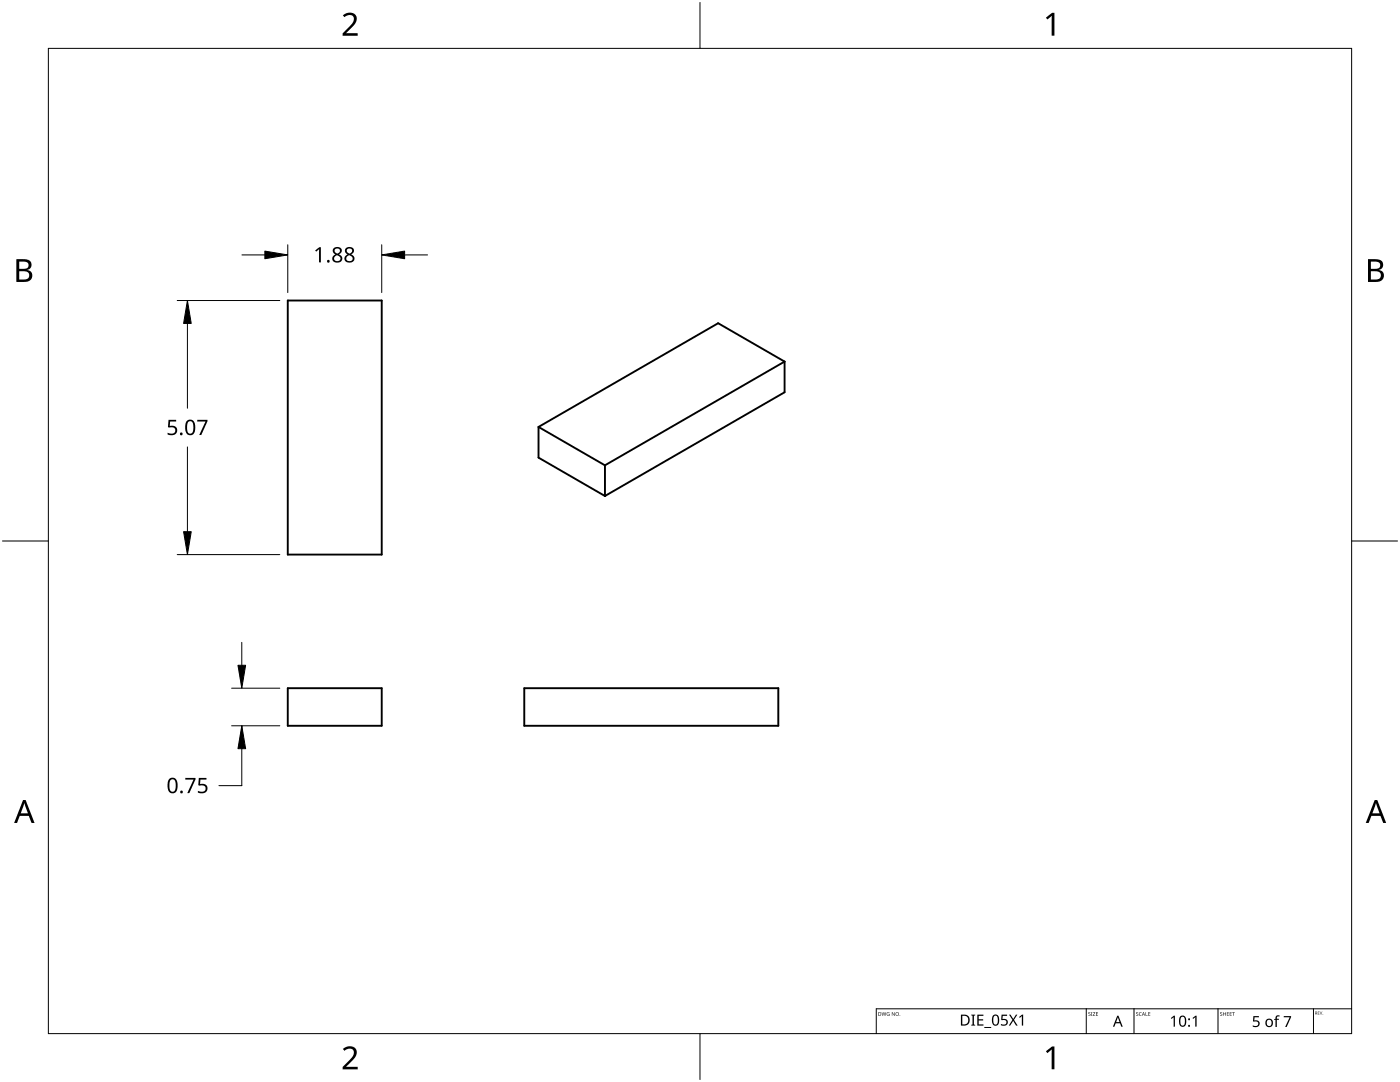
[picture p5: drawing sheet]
<svg xmlns="http://www.w3.org/2000/svg" width="279mm" height="216mm" viewBox="0 0 279 216" stroke-linecap="round" stroke-linejoin="round" font-family="sans-serif">
<path d="M57.4 60h18.8v50.7h-18.8zM156.6 72.1v6.2l-35.9 20.7M156.6 72.1l-35.9 20.7M156.6 72.1l-13.3-7.6-35.8 20.7M107.5 85.2l13.2 7.6M107.5 85.2v6.1l13.2 7.7M120.7 92.8v6.2M57.4 137.3h18.8v7.5h-18.8zM104.6 137.3h50.7v7.5h-50.7z" fill="none" stroke="#000" stroke-width=".38"/>
<path d="M9.7 9.7h260v196.5h-260z" fill="none" stroke="#000" stroke-width=".2"/>
<path d="M139.7 .5v9.2M.5 108h9.2M269.7 108h9.2M139.7 206.2v9.2" fill="none" stroke="#000" stroke-width=".2"/>
<g fill="#000">
<path d="M68.4 3.1a1.64 1.64 0 0 1 2.8 .4 2.52 2.52 0 0 1-1.2 2.2l-.9 .9h2.3v.5h-3v-.4l1.2-1.2a1.95 1.95 0 0 0 .9-2.2 1.23 1.23 0 0 0-1.8 .1zM208.7 3.5l1.3-.9h.4v4.5h-.5v-4l-.9 .8zM68.4 209.3a1.64 1.64 0 0 1 2.8 .4 2.52 2.52 0 0 1-1.2 2.2l-.9 1h2.3v.5h-3v-.5l1.2-1.2a1.95 1.95 0 0 0 .9-2.1 1.23 1.23 0 0 0-1.8 .1zM208.7 209.8l1.3-1h.4v4.6h-.5v-4l-.9 .7z"/>
<path d="M3.3 51.7h1.3a1.28 1.28 0 0 1 1.7 1.3 1.04 1.04 0 0 1-.9 .9 1.23 1.23 0 0 1 1 1.5 1.23 1.23 0 0 1-1.5 .9h-1.6zM3.8 54.1v1.7h1a.86 .86 0 0 0 1-.9 .86 .86 0 0 0-1.1-.8zM3.8 52.2v1.4h.9a.78 .78 0 0 0 1-.7 .78 .78 0 0 0-1.1-.7z"/>
<path d="M273 51.7h1.3a1.28 1.28 0 0 1 1.7 1.3 1.04 1.04 0 0 1-.8 .9 1.23 1.23 0 0 1 1 1.5 1.23 1.23 0 0 1-1.6 .9h-1.6zM273.6 54.1v1.7h.9a.86 .86 0 0 0 1.1-.9 .86 .86 0 0 0-1.1-.8zM273.6 52.2v1.4h.8a.78 .78 0 0 0 1-.7 .78 .78 0 0 0-1.1-.7z"/>
<path d="M4.6 159.6h.5l1.8 4.6h-.6l-.6-1.4h-1.8l-.5 1.4h-.6zM4.8 160.2l-.7 2.1h1.5z"/>
<path d="M274.3 159.6h.6l1.7 4.6h-.6l-.5-1.4h-1.8l-.6 1.4h-.5zM274.6 160.2l-.7 2.1h1.4z"/>
</g>
<path d="M216.8 201.3v4.9M226.3 201.3v4.9M243.1 201.3v4.9M262.1 201.3v4.9M269.7 201.3h-94.8v4.9" fill="none" stroke="#000" stroke-width=".2"/>
<g fill="#000">
<path d="M175.9 202l.3 .6 .2-.6 .2 .6 .3-.6-.2 .7-.3-.6-.3 .6zM177 202.1l.5-.1-.3 .1-.2 .2 .3 .3h.2v-.2l-.2-.1h.2v.4l-.5-.1zM178 202l.5 .6 .1-.6v.7l-.5-.6-.1 .6zM193.8 202.5h.8v.1l-.2 .1v1.7l.2 .1v.1h-.8v-.1l.3-.1v-1.7l-.3-.1zM195 202.5h1.3v.2h-1v.7h.9v.2h-.9v.8h1v.2h-1.3zM196.4 204.9h1.4v.2h-1.4zM199.9 202.5h1.1v.2h-.9v.6a.75 .75 0 0 1 1.1 .8 .75 .75 0 0 1-1.2 .5h-.2v-.3l.2 .1a.51 .51 0 0 0 .9-.3 .51 .51 0 0 0-.8-.6h-.3zM201.4 202.5h.3l.5 .8 .6-.8h.2l-.6 1 .7 1.1h-.3l-.6-.9-.6 .9h-.3l.7-1.1zM203.4 202.9l.6-.4h.2v2.1h-.3v-1.9l-.4 .4zM217.2 202h.3l.1 .1a.18 .18 0 0 0-.2 0 .18 .18 0 0 0-.1 .2 .18 .18 0 0 0 .3 0 .23 .23 0 0 1-.1 .4 .23 .23 0 0 1-.3-.1 .18 .18 0 0 0 .3 .1 .18 .18 0 0 0 0-.3l-.3-.2zM217.7 202h.3v.7h-.3zM218.1 202h.5l-.4 .6 .4 .1h-.5l.4-.7z"/>
<path d="M218.7 202h.4h-.3v.3h.3l-.3 .1v.2l.3 .1h-.4zM226.8 202h.2l.1 .1a.18 .18 0 0 0-.2 0 .18 .18 0 0 0 0 .2 .18 .18 0 0 0 .2 0 .23 .23 0 0 1 0 .4 .23 .23 0 0 1-.4-.1 .18 .18 0 0 0 .3 .1 .18 .18 0 0 0 0-.3l-.2-.2zM227.4 202.1l.2-.1 .2 .1a.29 .29 0 0 0-.4 .2 .29 .29 0 0 0 .4 .3l-.1 .1-.3-.1zM228.6 202l.1 .6 .3 .1h-.4zM229.2 202h.4h-.3v.3h.2l-.2 .1v.2l.3 .1h-.4zM233.7 203.1l.6-.4h.2v2.2h-.3v-1.9l-.4 .3zM238 203.1l.6-.4h.2v2.2h-.3l.1-1.9-.5 .3zM243.5 202h.3l.1 .1a.18 .18 0 0 0-.3 0 .18 .18 0 0 0 0 .2 .18 .18 0 0 0 .3 0 .23 .23 0 0 1-.1 .4 .23 .23 0 0 1-.3-.1 .18 .18 0 0 0 .2 .1 .18 .18 0 0 0 .1-.3l-.3-.2zM244.1 202l.1 .3h.4v-.3v.7v-.3h-.4l-.1 .3zM244.8 202h.5h-.4v.3h.3l-.3 .1v.2l.4 .1h-.5zM245.4 202h.4h-.3v.3h.3l-.3 .1v.2l.3 .1h-.4zM245.9 202h.5h-.2v.7l-.1-.7z"/>
<path d="M250.1 202.7h1.1v.3h-.8l-.1 .6a.75 .75 0 0 1 1.1 .7 .75 .75 0 0 1-1.1 .6l-.3-.1v-.2l.3 .1a.51 .51 0 0 0 .8-.3 .51 .51 0 0 0-.7-.6h-.3zM254.7 202.7l.3-.1h.4l-.1 .3-.3-.1-.2 .2v.3h.4v.2h-.4v1.4h-.3v-1.4h-.2l.2-.2zM256.2 202.7h1.5l-.9 2.2h-.3l.9-1.9h-1.2zM263 201.8h.3l-.2 .1v.2h.2l-.2 .1v.2l.2 .1h-.3zM263.4 201.8l.2 .6 .3-.6-.2 .7z"/>
<path d="M175.3 202l.5 .1 .1 .3-.2 .2-.4 .1zM175.4 202v.6h.2l.1-.4z"/>
<path d="M178.7 202.3a.37 .37 0 0 1 .7 0 .37 .37 0 0 1-.7 0zM178.8 202.3a.3 .3 0 0 0 .6 0 .3 .3 0 0 0-.6 0z"/>
<path d="M191.8 202.5h.6a1.09 1.09 0 0 1 1.1 1.1 1.09 1.09 0 0 1-1.1 1h-.6zM192 202.7v1.7h.3a.86 .86 0 0 0 .9-.8 .86 .86 0 0 0-.8-.9z"/>
<path d="M198.2 202.6a.79 .79 0 0 1 1 0 .79 .79 0 0 1 .2 1 .8 .8 0 0 1-.7 1.1 .8 .8 0 0 1-.7-1.1zM198.4 202.8a1.42 1.42 0 0 0 .2 1.6 .59 .59 0 0 0 .5-.8 .57 .57 0 0 0 0-.7 .57 .57 0 0 0-.6-.2z"/>
<path d="M223 202.7h.2l.9 2.2h-.3l-.3-.7h-.8l-.3 .7h-.3zM223.1 203l-.4 .9h.7z"/>
<path d="M228.2 202l.3 .7-.2-.2h-.2l-.2 .2zM228.2 202.1l-.1 .3h.2z"/>
<path d="M235.6 202.8a.79 .79 0 0 1 .9 0 .79 .79 0 0 1 .2 1 .8 .8 0 0 1-.7 1.1 .8 .8 0 0 1-.7-1.1zM235.7 203a1.42 1.42 0 0 0 .2 1.6 .59 .59 0 0 0 .6-.8 .57 .57 0 0 0-.1-.7 .57 .57 0 0 0-.6-.2z"/>
<path d="M252.7 203.5a.77 .77 0 0 1 .9-.2 .77 .77 0 0 1 .4 .8 .81 .81 0 0 1-1 .8 .81 .81 0 0 1-.4-1.3zM253 203.6l-.2 .5a.52 .52 0 0 0 .6 .6 .52 .52 0 0 0 .4-.7 .48 .48 0 0 0-.3-.5 .48 .48 0 0 0-.5 .1z"/>
<path d="M262.5 201.8h.1a.17 .17 0 0 1 .2 .2 .17 .17 0 0 1-.1 .2l.2 .3-.4-.3v.3zM262.5 201.9v.2h.2v-.2z"/>
<circle cx="179.6" cy="202.6" r=".07"/>
<circle cx="237.3" cy="204.7" r=".2"/>
<circle cx="237.3" cy="203.4" r=".2"/>
<circle cx="264" cy="202.4" r=".06"/>
</g>
<path d="M35.4 60h20.4M52.9 50.9h-4.6M57.4 48.8v9.6M76.2 48.8v9.6M80.8 50.9h4.5M37.4 64.5v17M37.4 89.2v16.9M55.8 110.7h-20.4M46.2 137.3h9.6M48.3 128.2v4.6M48.3 144.8v12h-4.6M55.8 144.8h-9.6" fill="none" stroke="#000" stroke-width=".2"/>
<path d="M52.9 50.1l4.5 .8-4.5 .7zM76.2 50.9l4.6-.8v1.5zM37.4 60l.8 4.5h-1.6zM36.6 106.1h1.6l-.8 4.6zM47.5 132.8h1.5l-.7 4.5zM48.3 144.8l.7 4.6h-1.5z" fill="#000" stroke="#000" stroke-width=".2"/>
<g fill="#000">
<path d="M62.9 50l.8-.7h.3v3.1h-.3v-2.7l-.6 .5zM33.6 83.8h1.6v.3h-1.2l-.1 .9 .4-.1a.99 .99 0 0 1 1.1 1.2 .99 .99 0 0 1-1.4 .7l-.6-.1v-.4a.88 .88 0 0 0 1 .3 .88 .88 0 0 0 .6-.9 .85 .85 0 0 0-1.3-.4l-.2-.1zM39.4 83.8h2v.3l-1.2 2.7h-.4l1.2-2.7h-1.6zM37 155.2h2v.3l-1.2 2.8h-.4l1.2-2.7h-1.6zM39.7 155.2h1.5v.4h-1.2l-.1 .8a1.02 1.02 0 0 1 1.5 .9 1.02 1.02 0 0 1-1.4 1l-.5-.2v-.3a.88 .88 0 0 0 1 .2 .88 .88 0 0 0 .5-.8 .85 .85 0 0 0-1.2-.4l-.2-.1z"/>
<path d="M66.5 49.6a.88 .88 0 0 1 1.2-.3 .88 .88 0 0 1 .4 1.1l-.5 .4a.87 .87 0 0 1 .7 1.1 .87 .87 0 0 1-1.2 .5 .82 .82 0 0 1-.8-.7 .82 .82 0 0 1 .6-.9l-.1-.1a.77 .77 0 0 1-.3-1.1zM66.7 51.6a.6 .6 0 0 0 1.2 0 .6 .6 0 0 0-1.2 0zM66.8 50.1a.5 .5 0 0 0 1 0 .5 .5 0 0 0-1 0z"/>
<path d="M69 49.6l.7-.3a.75 .75 0 0 1 .9 .6 .75 .75 0 0 1-.5 .9 .87 .87 0 0 1 .6 1.1 .87 .87 0 0 1-1.2 .5 .82 .82 0 0 1-.8-.7 .82 .82 0 0 1 .7-.9l-.2-.1a.77 .77 0 0 1-.2-1.1zM69.1 51.6a.6 .6 0 0 0 1.2 0 .6 .6 0 0 0-1.2 0zM69.3 50.1a.5 .5 0 0 0 1 0 .5 .5 0 0 0-1 0z"/>
<path d="M37.3 83.9a1.05 1.05 0 0 1 1.3 0 1.05 1.05 0 0 1 .4 1.2v.2a1.18 1.18 0 0 1-1.2 1.5 1.37 1.37 0 0 1-.8-1.7l.1-.8zM37.6 84.2l-.2 .5v1.2a.6 .6 0 0 0 .6 .6 .6 .6 0 0 0 .6-.7 1.66 1.66 0 0 0-.5-1.7z"/>
<path d="M33.8 155.4a1.05 1.05 0 0 1 1.3 0 1.05 1.05 0 0 1 .3 1.2 1.28 1.28 0 0 1-1.1 1.7 1.37 1.37 0 0 1-.9-1.8l.2-.7zM34 155.7a2.23 2.23 0 0 0 .2 2.2 .68 .68 0 0 0 .7-.1 .68 .68 0 0 0 .2-.8 1.17 1.17 0 0 0-.7-1.5z"/>
<circle cx="65.5" cy="52.1" r=".28"/>
<circle cx="36.2" cy="86.6" r=".28"/>
<circle cx="36.2" cy="158" r=".28"/>
</g>
</svg>
